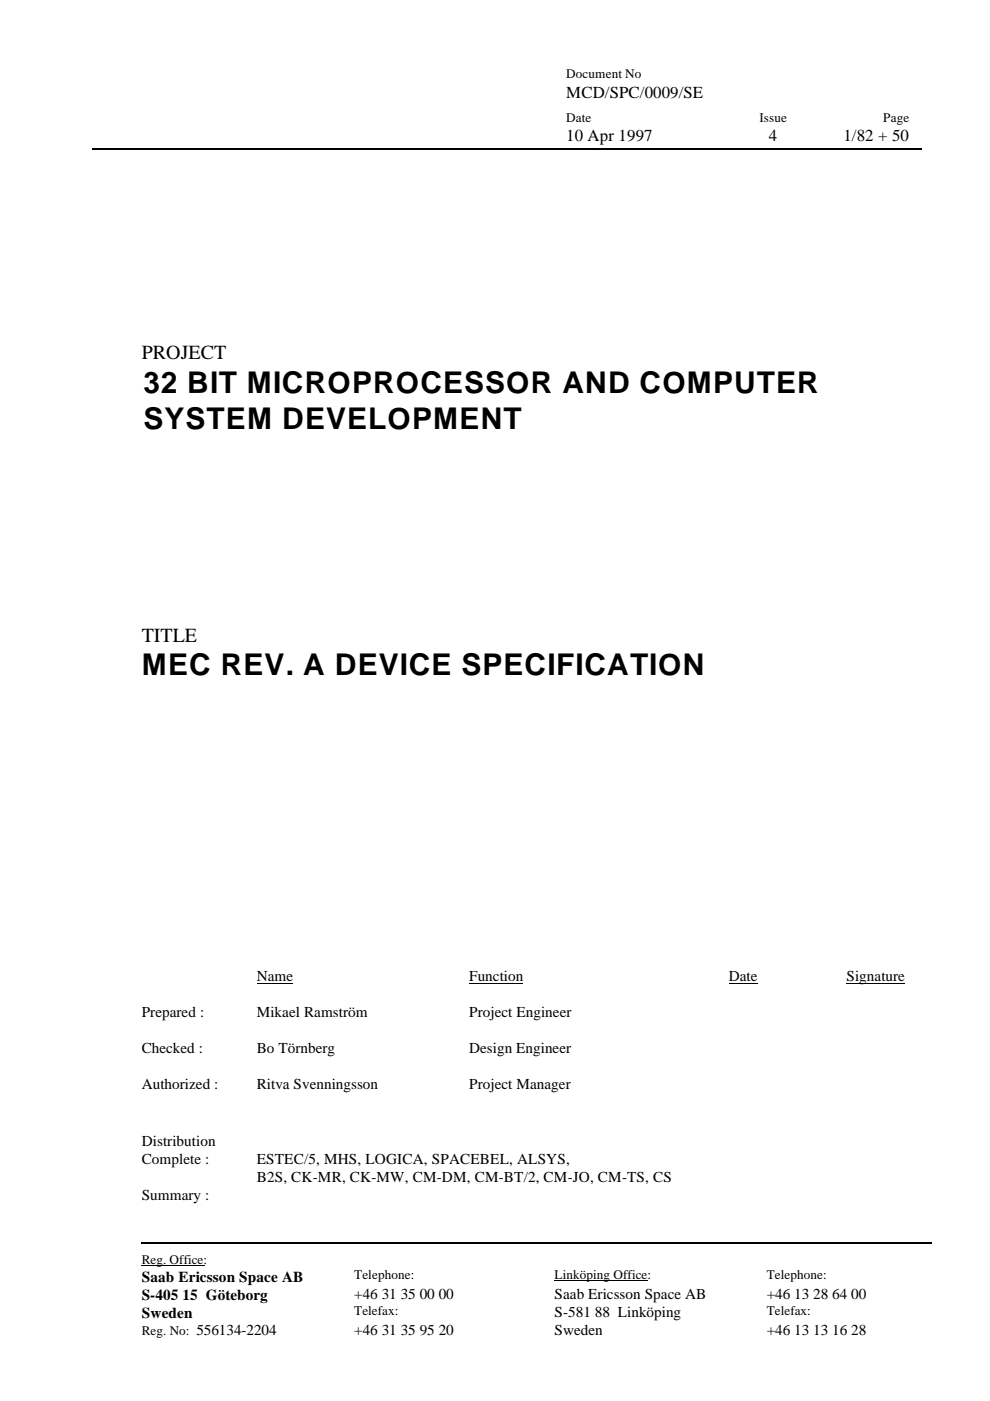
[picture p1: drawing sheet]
<svg xmlns="http://www.w3.org/2000/svg" width="210mm" height="297mm" viewBox="0 0 210 297" stroke-linecap="round" stroke-linejoin="round" font-family="sans-serif">
<defs><g id="words">
<g font-size="6.3">
<text x="30.4" y="83.3">32 BIT MICROPROCESSOR AND COMPUTER</text>
<text x="30.4" y="91">SYSTEM DEVELOPMENT</text>
<text x="30.1" y="143.2">MEC REV. A DEVICE SPECIFICATION</text>
</g>
<g font-size="4.2">
<text x="30.1" y="76.1">PROJECT</text>
<text x="30.1" y="136.1">TITLE</text>
</g>
<g font-size="3.6">
<text x="120.1" y="20.7">MCD/SPC/0009/SE</text>
<text x="120.1" y="29.8">10 Apr 1997</text>
<text x="163" y="29.8">4</text>
<text x="178.8" y="29.8">1/82 + 50</text>
</g>
<g font-size="3.2">
<text x="54.4" y="208.1">Name</text>
<text x="99.5" y="208.1">Function</text>
<text x="154.5" y="208.1">Date</text>
<text x="179.5" y="208.1">Signature</text>
<text x="30.1" y="215.7">Prepared :</text>
<text x="54.4" y="215.7">Mikael Ramström</text>
<text x="99.5" y="215.7">Project Engineer</text>
<text x="30.1" y="223.3">Checked :</text>
<text x="54.4" y="223.3">Bo Törnberg</text>
<text x="99.5" y="223.3">Design Engineer</text>
<text x="30.1" y="230.9">Authorized :</text>
<text x="54.4" y="230.9">Ritva Svenningsson</text>
<text x="99.5" y="230.9">Project Manager</text>
<text x="30.1" y="243">Distribution</text>
<text x="30.1" y="246.8">Complete :</text>
<text x="54.4" y="246.8">ESTEC/5, MHS, LOGICA, SPACEBEL, ALSYS,</text>
<text x="54.4" y="250.6">B2S, CK-MR, CK-MW, CM-DM, CM-BT/2, CM-JO, CM-TS, CS</text>
<text x="30.1" y="254.5">Summary :</text>
<text x="30.1" y="275.5">S-405 15 Göteborg</text>
<text x="30.1" y="271.7">Saab Ericsson Space AB</text>
<text x="75.1" y="275.4">+46 31 35 00 00</text>
<text x="117.6" y="275.4">Saab Ericsson Space AB</text>
<text x="162.6" y="275.4">+46 13 28 64 00</text>
<text x="30.1" y="279.3">Sweden</text>
<text x="117.6" y="279.3">S-581 88 Linköping</text>
<text x="41.6" y="283.1">556134-2204</text>
<text x="75.1" y="283.1">+46 31 35 95 20</text>
<text x="117.6" y="283.1">Sweden</text>
<text x="162.6" y="283.1">+46 13 13 16 28</text>
</g>
<g font-size="2.8">
<text x="120.1" y="16.6">Document No</text>
<text x="120.1" y="25.8">Date</text>
<text x="161" y="25.8">Issue</text>
<text x="187.3" y="25.8">Page</text>
<text x="30.1" y="267.9">Reg. Office:</text>
<text x="75.1" y="271.1">Telephone:</text>
<text x="117.6" y="271.1">Linköping Office:</text>
<text x="162.6" y="271.1">Telephone:</text>
<text x="75.1" y="278.8">Telefax:</text>
<text x="162.6" y="278.8">Telefax:</text>
<text x="30.1" y="283.1">Reg. No:</text>
</g>
</g></defs>
<path d="M19.5 31.7h175.9M29.9 263.5h45M75.2 263.5h42.2M117.7 263.5h44.7M162.6 263.5h34.8" fill="none" stroke="#000" stroke-width=".25"/>
<path d="M54.4 208.5h7.7M99.5 208.5h11.3M154.5 208.5h6.1M179.5 208.5h12.4M30.1 268.3h13.3M117.6 271.6h19.7" fill="none" stroke="#000" stroke-width=".21"/>
<path d="M74.9 263.3h.3v.3h-.3zM117.4 263.3h.3v.3h-.3zM162.4 263.3h.2v.3h-.2z" fill="#000"/>
<use href="#words"/>
</svg>
